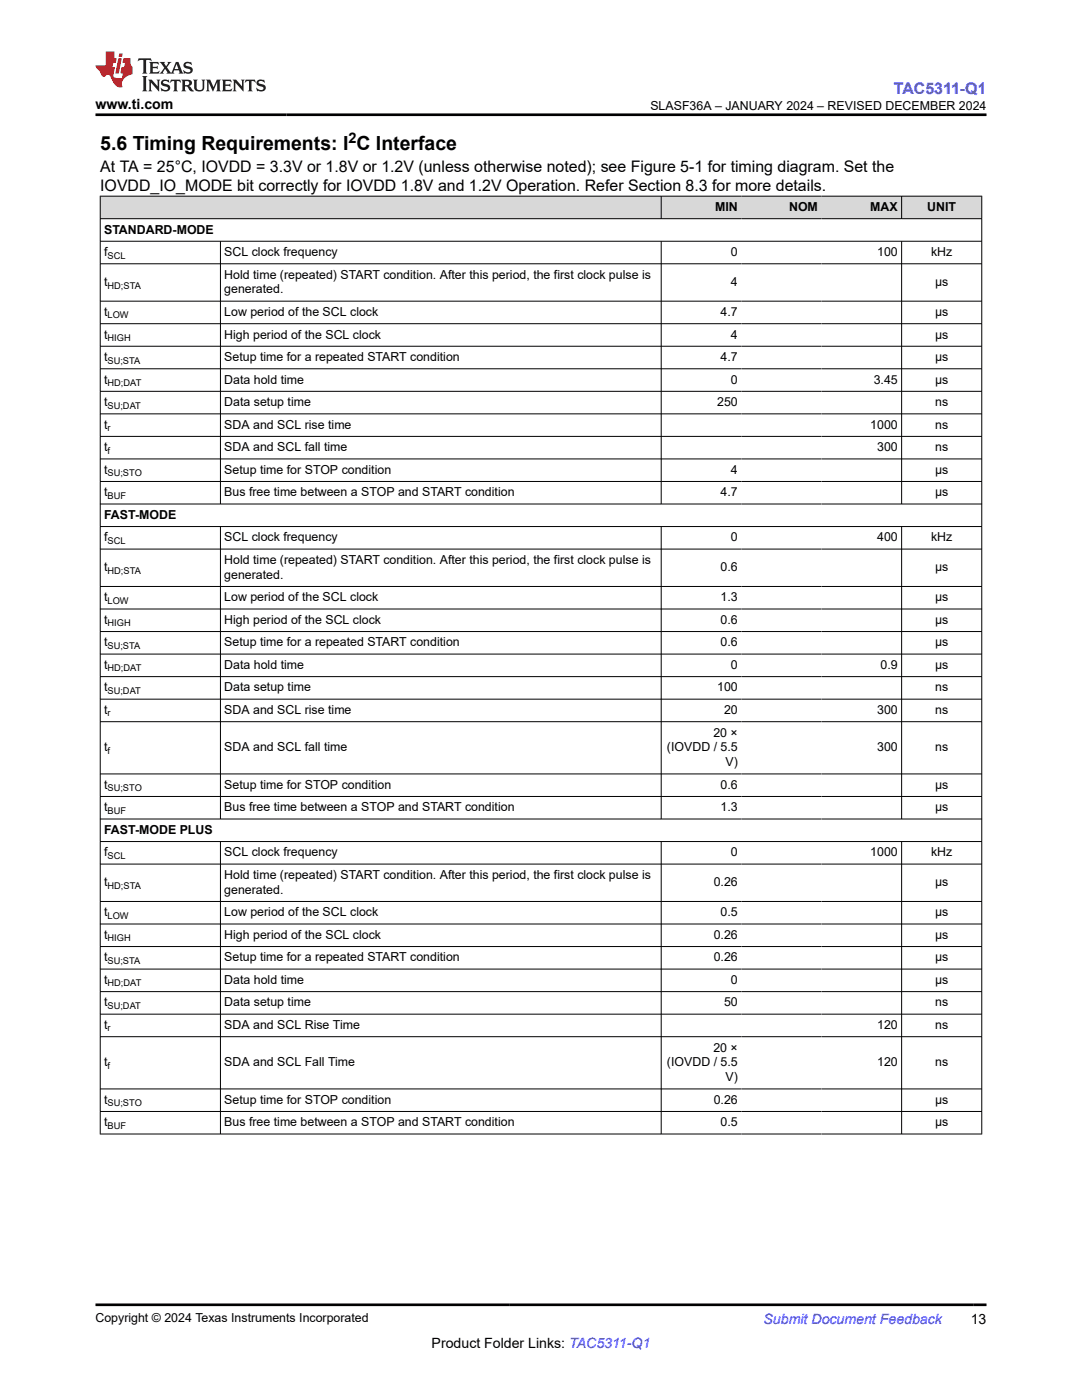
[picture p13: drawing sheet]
<svg xmlns="http://www.w3.org/2000/svg" width="216mm" height="279mm" viewBox="0 0 216 279" stroke-linecap="round" stroke-linejoin="round" font-family="sans-serif">
<defs><g id="words">
<text font-size="3.9" x="20" y="29.9">5.6 Timing Requirements: I C Interface</text>
<text font-size="3.2" fill="#00f" x="178.4" y="18.7">TAC5311-Q1</text>
<g font-size="3.2">
<text x="20" y="34.3">At TA = 25°C, IOVDD = 3.3V or 1.8V or 1.2V (unless otherwise noted); see Figure 5-1 for timing diagram. Set the</text>
<text x="20" y="38.1">IOVDD_IO_MODE bit correctly for IOVDD 1.8V and 1.2V Operation. Refer Section 8.3 for more details.</text>
</g>
<text font-size="2.9" x="69.5" y="28.6">2</text>
<g font-size="2.8">
<text x="19" y="21.8">www.ti.com</text>
<text x="86.1" y="269">Product Folder Links: TAC5311-Q1</text>
<text x="193.7" y="264.2">13</text>
</g>
<text font-size="2.8" fill="#00f" x="152.4" y="264.2">Submit Document Feedback</text>
<g font-size="2.5">
<text x="129.8" y="21.9">SLASF36A – JANUARY 2024 – REVISED DECEMBER 2024</text>
<text x="20.8" y="46.6">STANDARD-MODE</text>
<text x="142.7" y="42.1">MIN</text>
<text x="157.5" y="42.1">NOM</text>
<text x="173.7" y="42.1">MAX</text>
<text x="185" y="42.1">UNIT</text>
<text x="20.8" y="51.1">f</text>
<text x="44.8" y="51.1">SCL clock frequency</text>
<text x="145.8" y="51.1">0</text>
<text x="175" y="51.1">100</text>
<text x="185.8" y="51.1">kHz</text>
<text x="20.8" y="57.1">t</text>
<text x="44.8" y="55.6">Hold time (repeated) START condition. After this period, the first clock pulse is</text>
<text x="44.8" y="58.6">generated.</text>
<text x="145.8" y="57.1">4</text>
<text x="186.6" y="57.1">μs</text>
<text x="20.8" y="63.1">t</text>
<text x="44.8" y="63.1">Low period of the SCL clock</text>
<text x="143.8" y="63.1">4.7</text>
<text x="186.6" y="63.1">μs</text>
<text x="20.8" y="67.6">t</text>
<text x="44.8" y="67.6">High period of the SCL clock</text>
<text x="145.8" y="67.6">4</text>
<text x="186.6" y="67.6">μs</text>
<text x="20.8" y="72.1">t</text>
<text x="20.8" y="76.6">t</text>
<text x="44.8" y="72.1">Setup time for a repeated START condition</text>
<text x="44.8" y="76.6">Data hold time</text>
<text x="143.8" y="72.1">4.7</text>
<text x="145.8" y="76.6">0</text>
<text x="174.3" y="76.6">3.45</text>
<text x="186.6" y="72.1">μs</text>
<text x="186.6" y="76.6">μs</text>
<text x="20.8" y="81.1">t</text>
<text x="44.8" y="81.1">Data setup time</text>
<text x="143.1" y="81.1">250</text>
<text x="186.6" y="81.1">ns</text>
<text x="20.8" y="85.6">t</text>
<text x="44.8" y="85.6">SDA and SCL rise time</text>
<text x="173.6" y="85.6">1000</text>
<text x="186.6" y="85.6">ns</text>
<text x="20.8" y="90.1">t</text>
<text x="20.8" y="94.6">t</text>
<text x="44.8" y="90.1">SDA and SCL fall time</text>
<text x="44.8" y="94.6">Setup time for STOP condition</text>
<text x="145.8" y="94.6">4</text>
<text x="175" y="90.1">300</text>
<text x="186.6" y="94.6">μs</text>
<text x="186.6" y="90.1">ns</text>
<text x="20.8" y="99">t</text>
<text x="44.8" y="99">Bus free time between a STOP and START condition</text>
<text x="143.8" y="99">4.7</text>
<text x="186.6" y="99">μs</text>
<text x="20.8" y="103.5">FAST-MODE</text>
<text x="20.8" y="108">f</text>
<text x="44.8" y="108">SCL clock frequency</text>
<text x="44.8" y="112.5">Hold time (repeated) START condition. After this period, the first clock pulse is</text>
<text x="145.8" y="108">0</text>
<text x="175" y="108">400</text>
<text x="185.8" y="108">kHz</text>
<text x="20.8" y="114">t</text>
<text x="44.8" y="115.5">generated.</text>
<text x="143.8" y="114">0.6</text>
<text x="186.6" y="114">μs</text>
<text x="20.8" y="120">t</text>
<text x="20.8" y="124.5">t</text>
<text x="44.8" y="120">Low period of the SCL clock</text>
<text x="44.8" y="124.5">High period of the SCL clock</text>
<text x="143.8" y="120">1.3</text>
<text x="143.8" y="124.5">0.6</text>
<text x="186.6" y="120">μs</text>
<text x="186.6" y="124.5">μs</text>
<text x="20.8" y="129">t</text>
<text x="44.8" y="129">Setup time for a repeated START condition</text>
<text x="143.8" y="129">0.6</text>
<text x="186.6" y="129">μs</text>
<text x="20.8" y="133.5">t</text>
<text x="20.8" y="138">t</text>
<text x="44.8" y="133.5">Data hold time</text>
<text x="44.8" y="138">Data setup time</text>
<text x="143.1" y="138">100</text>
<text x="145.8" y="133.5">0</text>
<text x="175.7" y="133.5">0.9</text>
<text x="186.6" y="133.5">μs</text>
<text x="186.6" y="138">ns</text>
<text x="20.8" y="142.5">t</text>
<text x="44.8" y="142.5">SDA and SCL rise time</text>
<text x="144.5" y="142.5">20</text>
<text x="175" y="142.5">300</text>
<text x="186.6" y="142.5">ns</text>
<text x="20.8" y="150">t</text>
<text x="44.8" y="150">SDA and SCL fall time</text>
<text x="133.1" y="150">(IOVDD / 5.5</text>
<text x="142.3" y="147">20 ×</text>
<text x="175" y="150">300</text>
<text x="186.6" y="150">ns</text>
<text x="144.8" y="152.9">V)</text>
<text x="20.8" y="157.4">t</text>
<text x="20.8" y="161.9">t</text>
<text x="44.8" y="157.4">Setup time for STOP condition</text>
<text x="44.8" y="161.9">Bus free time between a STOP and START condition</text>
<text x="143.8" y="157.4">0.6</text>
<text x="143.8" y="161.9">1.3</text>
<text x="186.6" y="157.4">μs</text>
<text x="186.6" y="161.9">μs</text>
<text x="20.8" y="166.4">FAST-MODE PLUS</text>
<text x="20.8" y="170.9">f</text>
<text x="44.8" y="170.9">SCL clock frequency</text>
<text x="145.8" y="170.9">0</text>
<text x="173.6" y="170.9">1000</text>
<text x="185.8" y="170.9">kHz</text>
<text x="20.8" y="176.9">t</text>
<text x="44.8" y="175.4">Hold time (repeated) START condition. After this period, the first clock pulse is</text>
<text x="44.8" y="178.4">generated.</text>
<text x="142.4" y="176.9">0.26</text>
<text x="186.6" y="176.9">μs</text>
<text x="20.8" y="182.9">t</text>
<text x="44.8" y="182.9">Low period of the SCL clock</text>
<text x="143.8" y="182.9">0.5</text>
<text x="186.6" y="182.9">μs</text>
<text x="20.8" y="187.4">t</text>
<text x="20.8" y="191.9">t</text>
<text x="44.8" y="187.4">High period of the SCL clock</text>
<text x="44.8" y="191.9">Setup time for a repeated START condition</text>
<text x="142.4" y="187.4">0.26</text>
<text x="142.4" y="191.9">0.26</text>
<text x="186.6" y="187.4">μs</text>
<text x="186.6" y="191.9">μs</text>
<text x="20.8" y="196.4">t</text>
<text x="44.8" y="196.4">Data hold time</text>
<text x="145.8" y="196.4">0</text>
<text x="186.6" y="196.4">μs</text>
<text x="20.8" y="200.9">t</text>
<text x="44.8" y="200.9">Data setup time</text>
<text x="144.5" y="200.9">50</text>
<text x="186.6" y="200.9">ns</text>
<text x="20.8" y="205.4">t</text>
<text x="44.8" y="205.4">SDA and SCL Rise Time</text>
<text x="142.3" y="209.9">20 ×</text>
<text x="175" y="205.4">120</text>
<text x="186.6" y="205.4">ns</text>
<text x="20.8" y="212.8">t</text>
<text x="44.8" y="212.8">SDA and SCL Fall Time</text>
<text x="133.1" y="212.8">(IOVDD / 5.5</text>
<text x="144.8" y="215.8">V)</text>
<text x="175" y="212.8">120</text>
<text x="186.6" y="212.8">ns</text>
<text x="20.8" y="220.3">t</text>
<text x="44.8" y="220.3">Setup time for STOP condition</text>
<text x="142.4" y="220.3">0.26</text>
<text x="186.6" y="220.3">μs</text>
<text x="20.8" y="224.8">t</text>
<text x="44.8" y="224.8">Bus free time between a STOP and START condition</text>
<text x="143.8" y="224.8">0.5</text>
<text x="186.6" y="224.8">μs</text>
<text x="19" y="263.9">Copyright © 2024 Texas Instruments Incorporated</text>
</g>
<g font-size="1.9">
<text x="21.5" y="51.6">SCL</text>
<text x="21.5" y="57.6">HD;STA</text>
<text x="21.5" y="63.6">LOW</text>
<text x="21.5" y="68.1">HIGH</text>
<text x="21.5" y="72.6">SU;STA</text>
<text x="21.5" y="77.1">HD;DAT</text>
<text x="21.5" y="81.6">SU;DAT</text>
<text x="21.5" y="86">r</text>
<text x="21.5" y="90.5">f</text>
<text x="21.5" y="95">SU;STO</text>
<text x="21.5" y="99.5">BUF</text>
<text x="21.5" y="108.5">SCL</text>
<text x="21.5" y="114.5">HD;STA</text>
<text x="21.5" y="120.5">LOW</text>
<text x="21.5" y="125">HIGH</text>
<text x="21.5" y="129.5">SU;STA</text>
<text x="21.5" y="134">HD;DAT</text>
<text x="21.5" y="138.5">SU;DAT</text>
<text x="21.5" y="143">r</text>
<text x="21.5" y="150.4">f</text>
<text x="21.5" y="157.9">SU;STO</text>
<text x="21.5" y="162.4">BUF</text>
<text x="21.5" y="171.4">SCL</text>
<text x="21.5" y="177.4">HD;STA</text>
<text x="21.5" y="183.4">LOW</text>
<text x="21.5" y="187.9">HIGH</text>
<text x="21.5" y="192.4">SU;STA</text>
<text x="21.5" y="196.9">HD;DAT</text>
<text x="21.5" y="201.4">SU;DAT</text>
<text x="21.5" y="205.9">r</text>
<text x="21.5" y="213.3">f</text>
<text x="21.5" y="220.8">SU;STO</text>
<text x="21.5" y="225.3">BUF</text>
</g>
</g></defs>
<g fill="#d8d8d8">
<path d="M20 39.1h175.9v4.5h-175.9z" fill-rule="evenodd"/>
<path d="M20.1 39.2h111.8v4.4h-111.8z" fill-rule="evenodd"/>
<path d="M132 39.2h15.9v4.4h-15.9z" fill-rule="evenodd"/>
<path d="M147.9 39.2h16v4.4h-16z" fill-rule="evenodd"/>
<path d="M163.9 39.2h15.9v4.4h-15.9z" fill-rule="evenodd"/>
<path d="M180 39.2h15.8v4.4h-15.8z" fill-rule="evenodd"/>
</g>
<g fill="none" stroke="#000" stroke-width=".2">
<path d="M19.9 39.1h176.1M20 39.1v187.3M131.9 39.1v4.6M179.9 39.1v4.6M195.9 39.1v187.3M19.9 43.6h176.1M19.9 48.1h176.1M19.9 52.6h176.1M44 48.1v52.5M131.9 48.1v52.5M179.9 48.1v52.5M19.9 60.1h176.1"/>
<path d="M19.9 64.6h176.1M19.9 69.1h176.1M19.9 73.6h176.1M19.9 78.1h176.1M19.9 82.6h176.1M19.9 87.1h176.1M19.9 91.6h176.1M19.9 96.1h176.1M19.9 100.6h176.1M19.9 105.1h176.1M19.9 109.6h176.1M19.9 117h176.1"/>
<path d="M44 105.1v58.4M131.9 105.1v58.4M179.9 105.1v58.4M19.9 121.5h176.1M19.9 126h176.1M19.9 130.5h176.1M19.9 135h176.1M19.9 139.5h176.1M19.9 144h176.1M19.9 154.5h176.1M19.9 159h176.1M19.9 163.5h176.1"/>
<path d="M19.9 167.9h176.1M19.9 172.4h176.1M19.9 179.9h176.1M44 167.9v58.5M131.9 167.9v58.5M179.9 167.9v58.5M19.9 184.4h176.1M19.9 188.9h176.1M19.9 193.4h176.1M19.9 197.9h176.1M19.9 202.4h176.1M19.9 206.9h176.1"/>
<path d="M19.9 217.3h176.1M19.9 221.8h176.1M19.9 226.3h176.1"/>
</g>
<path d="M27.7 11.6l-.2 .6 .5-.2h.6v.1v2.2l-.2 .4h1l-.2-.4v-2.2v-.1h.5l.5 .2-.1-.6zM29.8 12.4l.2 .3v1.6l-.2 .4h1.9l.1-.6a1.08 1.08 0 0 1-1.3 .2v-.7h.6l.4 .2v-.7l-.4 .2h-.6v-.5l.2-.2a1 1 0 0 1 1 .3l-.1-.5zM31.8 12.4l1 1.1-1 1.2h.9l-.2-.2 .4-.8 .5 .8-.2 .2h1.6l-.2-.2 .1-.5h1l.1 .5-.1 .2h.9l-.2-.4-.8-1.9h-.5l-1 2.1-.8-1.1 .9-1h-.8l.2 .2-.5 .6-.3-.6 .1-.2zM35.2 12.8l.4 1h-.8zM36.8 12.5a.65 .65 0 0 0-.2 .7 .65 .65 0 0 0 .6 .5l.7 .1 .1 .3a.79 .79 0 0 1-.7 .4 .79 .79 0 0 1-.7-.5l.1 .7 .2-.1a.93 .93 0 0 0 1.1 0 .93 .93 0 0 0 .4-.9 1.46 1.46 0 0 0-1.2-.6l-.1-.3a1.09 1.09 0 0 1 1.2 .2l-.2-.6-.1 .1-.6-.2zM28.4 15.2l.2 .4v2.2l-.2 .4h1l-.2-.4v-2.2l.2-.4zM29.6 15.9l.2 .4v1.5l-.2 .4h.8l-.3-.4v-1.3l1.7 1.8v-2l.2-.4h-.8l.2 .2 .1 1.1-1.2-1.3zM32.3 16a.65 .65 0 0 0-.2 .8 .65 .65 0 0 0 .7 .4l.6 .2 .1 .2a.79 .79 0 0 1-.7 .4 .79 .79 0 0 1-.7-.5l.1 .7 .2-.1a.93 .93 0 0 0 1.1 .1 .93 .93 0 0 0 .4-1 1.46 1.46 0 0 0-1.2-.5l-.1-.4a1.09 1.09 0 0 1 1.2 .2l-.2-.6-.1 .1-.6-.1zM34.1 15.9l-.1 .6a.63 .63 0 0 1 .7-.3l.1 1.6-.3 .4h1l-.2-.4v-1.6a.66 .66 0 0 1 .8 .3l-.1-.6zM36.2 15.9l.2 .4v1.5l-.2 .4h.9l-.2-.2v-.7h.5l.1 .2a.79 .79 0 0 0 1.2 .6l-1-.9a.61 .61 0 0 0 .6-.6 .61 .61 0 0 0-.5-.7zM36.9 16.2h.2a.47 .47 0 0 1 .5 .1 .47 .47 0 0 1 .1 .5l-.2 .1-.6 .1zM38.5 15.9l.2 .2a2.27 2.27 0 0 0 .4 2 1.04 1.04 0 0 0 1.7-.7v-1.3l.2-.2h-.8l.2 .4v1.1a.6 .6 0 0 1-.6 .6 .6 .6 0 0 1-.6-.6v-1.1l.3-.4zM41.1 15.9l.2 .4v1.5l-.2 .4h.7l-.2-.4v-1.4l.9 1.9 .8-1.9v1.4l-.2 .4h1l-.3-.4v-1.5l.3-.4h-.8l-.7 1.5-.7-1.5zM44.3 15.9l.2 .4v1.5l-.2 .4h1.9l.1-.6a1.09 1.09 0 0 1-1.3 .2v-.7h.6l.4 .2v-.6l-.4 .2h-.6v-.6l.2-.1a1.01 1.01 0 0 1 1 .3l-.1-.6zM46.4 15.9l.3 .4v1.5l-.3 .4h.8l-.2-.4v-1.3l1.6 1.8v-2l.2-.4h-.7l.2 .2v1.1l-1.2-1.3zM49 15.9l-.1 .6a.63 .63 0 0 1 .8-.3v1.6l-.3 .4h1l-.2-.4v-1.6a.66 .66 0 0 1 .8 .3l-.1-.6zM51.4 16a.65 .65 0 0 0-.2 .8 .65 .65 0 0 0 .6 .4l.6 .2 .2 .2a.79 .79 0 0 1-.8 .4 .79 .79 0 0 1-.6-.5l.1 .7 .2-.1a.93 .93 0 0 0 1 .1 .93 .93 0 0 0 .5-1 1.46 1.46 0 0 0-1.3-.5l-.1-.4a1.09 1.09 0 0 1 1.3 .2l-.2-.6-.2 .1-.5-.1z" fill="#231f20"/>
<path d="M21.1 10.3v2.7h-2.1l.1 .4 .9 1a.95 .95 0 0 0 .9 .9 .59 .59 0 0 1 .6-.4 .59 .59 0 0 1 .5 .3l.4 .8a1.59 1.59 0 0 0 2.1 1.4 1.61 1.61 0 0 1 1-2.3l1-.3-.1-1.5a1.59 1.59 0 0 1-.4-1.7h-1.4l-.2 .9h.5l-.1 .9h-.5l-.2 .9v.3l.4 .1-.2 .9h-.6a.73 .73 0 0 1-1.1-.7l.3-1.5h-.5l.2-.9h.5l.2-.9h-.5v-1.3zM23.6 11.6l-.6 3.1h.7l.6-3.1zM23.8 10.7l-.1 .6h.7l.1-.6z" fill="#ed1c24"/>
<path d="M19 22.9h177.8M19 260.4h177.8" fill="none" stroke="#000" stroke-width=".53"/>
<use href="#words"/>
</svg>
